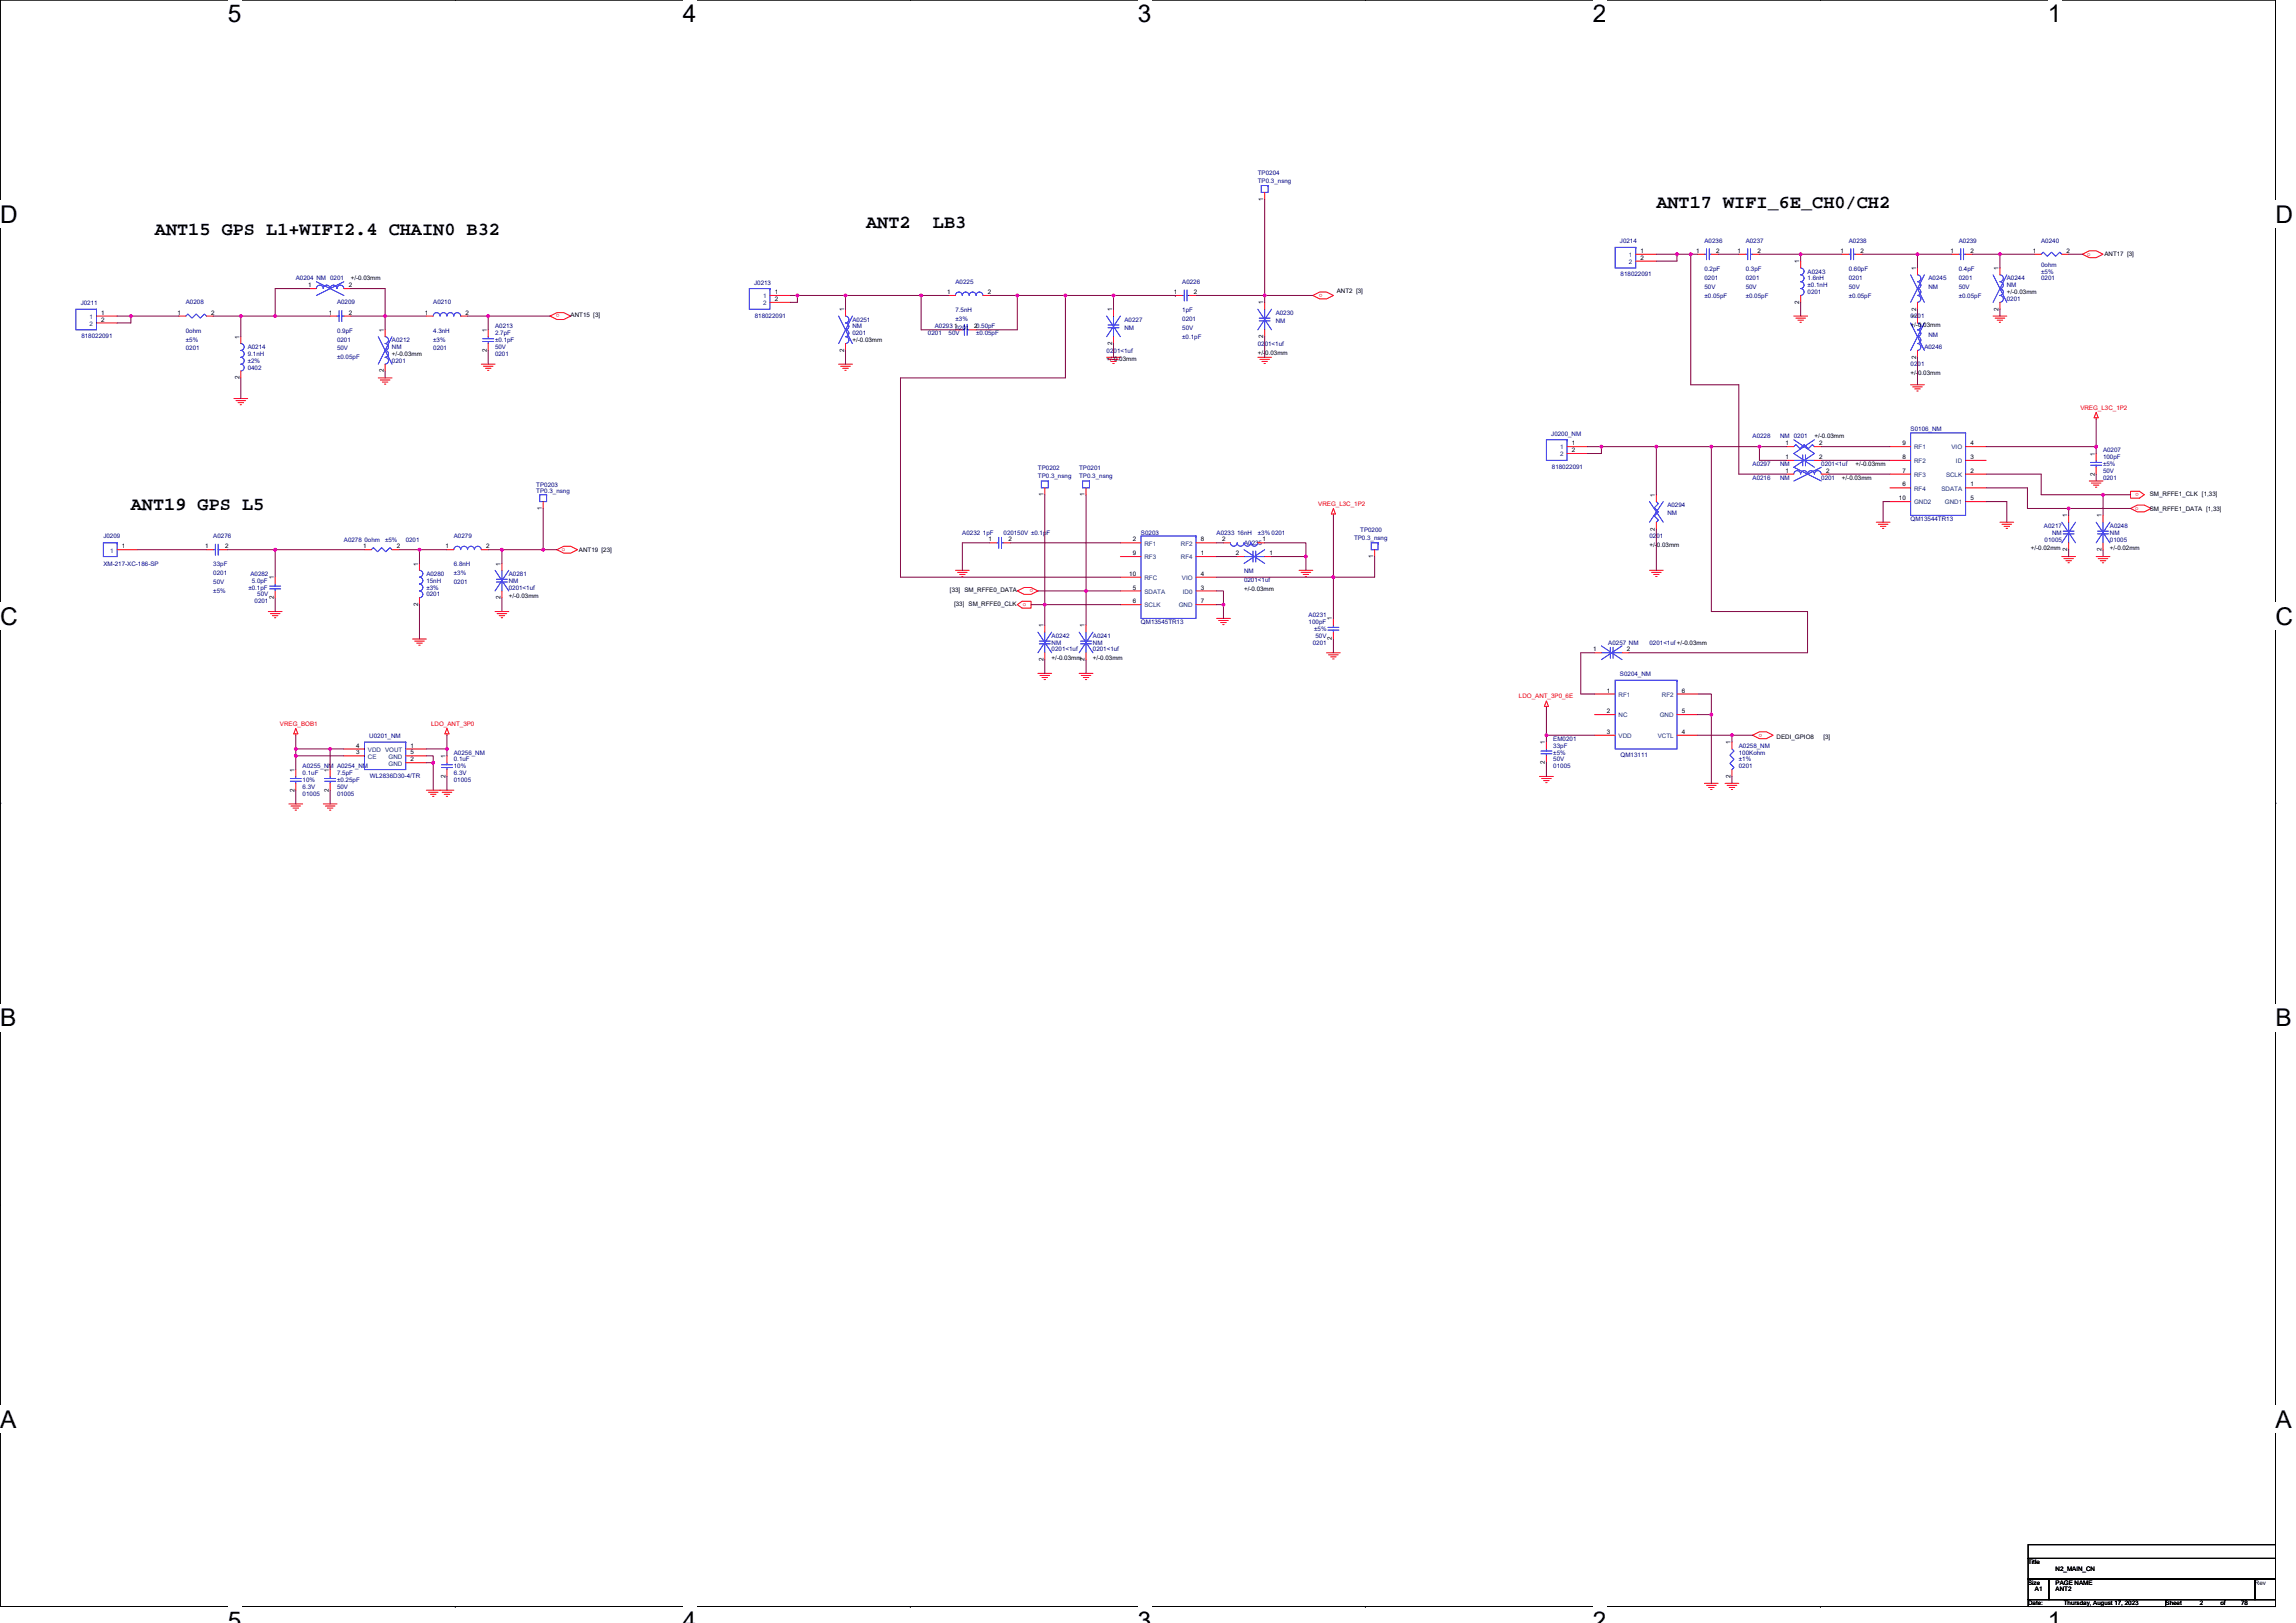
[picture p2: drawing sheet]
<svg xmlns="http://www.w3.org/2000/svg" width="297mm" height="210mm" viewBox="0 0 297 210" stroke-linecap="round" stroke-linejoin="round" font-family="sans-serif">
<defs><g id="words">
<g font-size="3.2">
<text x="29.5" y="2.9">5</text>
<text x="88.3" y="2.9">4</text>
<text x="147.2" y="2.9">3</text>
<text x="206.1" y="2.9">2</text>
<text x="264.9" y="2.9">1</text>
<text x="0" y="28.8">D</text>
<text x="294.4" y="28.8">D</text>
<text x="0" y="80.8">C</text>
<text x="294.4" y="80.8">C</text>
<text x="0" y="132.8">B</text>
<text x="294.4" y="132.8">B</text>
<text x="0" y="184.7">A</text>
<text x="294.4" y="184.7">A</text>
<text x="29.5" y="210.7">5</text>
<text x="88.3" y="210.7">4</text>
<text x="147.2" y="210.7">3</text>
<text x="206.1" y="210.7">2</text>
<text x="264.9" y="210.7">1</text>
</g>
<g font-size="2.4">
<text x="112.1" y="29.6">ANT2</text>
<text x="120.7" y="29.6">LB3</text>
<text x="214.3" y="26.9">ANT17 WIFI_6E_CH0/CH2</text>
<text x="20" y="30.4">ANT15 GPS L1+WIFI2.4 CHAIN0 B32</text>
<text x="16.9" y="66">ANT19 GPS L5</text>
</g>
<g font-size=".8" fill="#000080">
<text x="162.7" y="22.6">TP0204</text>
<text x="162.7" y="23.7">TP0.3_nsng</text>
<text x="209.6" y="31.5">J0214</text>
<text x="209.7" y="35.7">818022091</text>
<text x="220.5" y="31.4">A0236</text>
<text x="220.5" y="35">0.2pF</text>
<text x="225.8" y="31.4">A0237</text>
<text x="225.8" y="35">0.3pF</text>
<text x="233.8" y="35.4">A0243</text>
<text x="239.2" y="31.4">A0238</text>
<text x="239.2" y="35">0.60pF</text>
<text x="253.4" y="31.4">A0239</text>
<text x="253.4" y="35">0.4pF</text>
<text x="264.1" y="31.4">A0240</text>
<text x="264.1" y="34.5">0ohm</text>
<text x="264.1" y="35.4">±5%</text>
<text x="10.4" y="39.5">J0211</text>
<text x="24" y="39.4">A0208</text>
<text x="38.3" y="36.3">A0204 NM 0201</text>
<text x="43.6" y="39.4">A0209</text>
<text x="56" y="39.4">A0210</text>
<text x="97.6" y="36.8">J0213</text>
<text x="97.7" y="41.1">818022091</text>
<text x="110.3" y="41.6">A0251</text>
<text x="123.6" y="36.7">A0225</text>
<text x="123.6" y="40.4">7.5nH</text>
<text x="123.6" y="41.5">±3%</text>
<text x="145.5" y="41.6">A0227</text>
<text x="152.9" y="36.7">A0226</text>
<text x="152.9" y="40.4">1pF</text>
<text x="152.9" y="41.5">0201</text>
<text x="165" y="40.7">A0230</text>
<text x="165" y="41.8">NM</text>
<text x="220.5" y="36.2">0201</text>
<text x="220.5" y="37.3">50V</text>
<text x="220.5" y="38.5">±0.05pF</text>
<text x="225.8" y="36.2">0201</text>
<text x="225.8" y="37.3">50V</text>
<text x="225.8" y="38.5">±0.05pF</text>
<text x="233.8" y="36.3">1.6nH</text>
<text x="233.8" y="37.2">±0.1nH</text>
<text x="233.8" y="38.1">0201</text>
<text x="239.2" y="36.2">0201</text>
<text x="239.2" y="37.3">50V</text>
<text x="239.2" y="38.5">±0.05pF</text>
<text x="247.2" y="41.2">0201</text>
<text x="249.5" y="36.3">A0245</text>
<text x="249.5" y="37.3">NM</text>
<text x="253.4" y="36.2">0201</text>
<text x="253.4" y="37.3">50V</text>
<text x="253.4" y="38.5">±0.05pF</text>
<text x="259.6" y="36.3">A0244</text>
<text x="259.6" y="37.2">NM</text>
<text x="259.6" y="38.9">0201</text>
<text x="264.1" y="36.3">0201</text>
<text x="10.5" y="43.7">818022091</text>
<text x="24" y="43">0ohm</text>
<text x="24" y="44.2">±5%</text>
<text x="24" y="45.3">0201</text>
<text x="32" y="45.2">A0214</text>
<text x="32" y="46.1">9.1nH</text>
<text x="32" y="46.9">±2%</text>
<text x="32" y="47.8">0402</text>
<text x="43.6" y="43">0.9pF</text>
<text x="43.6" y="44.2">0201</text>
<text x="43.6" y="45.3">50V</text>
<text x="43.6" y="46.5">±0.05pF</text>
<text x="50.7" y="44.3">A0212</text>
<text x="50.7" y="45.2">NM</text>
<text x="50.7" y="46.9">0201</text>
<text x="56" y="43">4.3nH</text>
<text x="56" y="44.2">±3%</text>
<text x="56" y="45.3">0201</text>
<text x="64" y="42.5">A0213</text>
<text x="64" y="43.4">2.7pF</text>
<text x="64" y="46.1">0201</text>
<text x="64" y="45.2">50V</text>
<text x="64" y="44.3">±0.1pF</text>
<text x="110.3" y="42.5">NM</text>
<text x="110.3" y="43.4">0201</text>
<text x="120.1" y="43.4">0201</text>
<text x="120.9" y="42.5">A0293</text>
<text x="122.7" y="43.4">50V</text>
<text x="126.3" y="43.4">±0.05pF</text>
<text x="143.2" y="45.6">0201&lt;1uf</text>
<text x="145.5" y="42.7">NM</text>
<text x="152.9" y="42.7">50V</text>
<text x="152.9" y="43.8">±0.1pF</text>
<text x="162.7" y="44.7">0201&lt;1uf</text>
<text x="247.2" y="47.4">0201</text>
<text x="249" y="45.2">A0246</text>
<text x="249.5" y="43.6">NM</text>
<text x="200.7" y="56.4">J0200_NM</text>
<text x="226.7" y="56.7">A0228</text>
<text x="230.3" y="56.7">NM 0201</text>
<text x="247.2" y="55.7">S0106_NM</text>
<text x="272.1" y="58.5">A0207</text>
<text x="272.1" y="59.4">100pF</text>
<text x="69.4" y="62.9">TP0203</text>
<text x="69.4" y="63.8">TP0.3_nsng</text>
<text x="134.3" y="60.8">TP0202</text>
<text x="134.3" y="61.9">TP0.3_nsng</text>
<text x="139.6" y="60.8">TP0201</text>
<text x="139.6" y="61.9">TP0.3_nsng</text>
<text x="200.8" y="60.6">818022091</text>
<text x="215.7" y="65.6">A0294</text>
<text x="226.7" y="62.1">A0216</text>
<text x="226.7" y="60.3">A0297</text>
<text x="230.3" y="62.1">NM</text>
<text x="230.3" y="60.3">NM</text>
<text x="235.6" y="62.1">0201</text>
<text x="235.6" y="60.3">0201&lt;1uf</text>
<text x="272.1" y="62.1">0201</text>
<text x="272.1" y="61.2">50V</text>
<text x="272.1" y="60.3">±5%</text>
<text x="13.4" y="69.6">J0209</text>
<text x="27.6" y="69.6">A0276</text>
<text x="44.5" y="70.1">A0278 0ohm</text>
<text x="49.8" y="70.1">±5%</text>
<text x="52.5" y="70.1">0201</text>
<text x="58.7" y="69.6">A0279</text>
<text x="124.5" y="69.2">A0232 1pF</text>
<text x="129.8" y="69.2">020150V ±0.1pF</text>
<text x="147.6" y="69.2">S0203</text>
<text x="157.4" y="69.2">A0233 16nH</text>
<text x="160.9" y="70.5">A0235</text>
<text x="162.7" y="69.2">±3% 0201</text>
<text x="175.2" y="69.9">TP0.3_nsng</text>
<text x="176" y="68.8">TP0200</text>
<text x="213.4" y="69.6">0201</text>
<text x="215.7" y="66.7">NM</text>
<text x="247.2" y="67.4">QM13544TR13</text>
<text x="264.4" y="68.3">A0217</text>
<text x="264.5" y="70.1">01005</text>
<text x="265.5" y="69.2">NM</text>
<text x="273" y="68.3">A0248</text>
<text x="273" y="69.2">NM</text>
<text x="273" y="70.1">01005</text>
<text x="13.4" y="73.3">XM-217-XC-186-SP</text>
<text x="27.6" y="73.3">33pF</text>
<text x="27.6" y="74.4">0201</text>
<text x="27.6" y="75.6">50V</text>
<text x="27.6" y="76.7">±5%</text>
<text x="32.1" y="76.3">±0.1pF</text>
<text x="32.4" y="74.5">A0282</text>
<text x="32.6" y="75.4">5.0pF</text>
<text x="33.3" y="77.2">50V</text>
<text x="55.2" y="74.5">A0280</text>
<text x="55.2" y="75.4">15nH</text>
<text x="55.2" y="76.3">±3%</text>
<text x="55.2" y="77.2">0201</text>
<text x="58.7" y="73.3">6.8nH</text>
<text x="58.7" y="74.4">±3%</text>
<text x="58.7" y="75.6">0201</text>
<text x="65.8" y="74.5">A0281</text>
<text x="65.8" y="75.4">NM</text>
<text x="65.8" y="76.3">0201&lt;1uf</text>
<text x="160.9" y="74.1">NM</text>
<text x="160.9" y="75.3">0201&lt;1uf</text>
<text x="32.9" y="78.1">0201</text>
<text x="136.1" y="82.5">A0242</text>
<text x="136.1" y="83.4">NM</text>
<text x="141.4" y="82.5">A0241</text>
<text x="141.4" y="83.4">NM</text>
<text x="147.6" y="80.7">QM13545TR13</text>
<text x="169.3" y="79.8">A0231</text>
<text x="169.3" y="80.7">100pF</text>
<text x="169.8" y="83.4">0201</text>
<text x="170" y="81.6">±5%</text>
<text x="170.2" y="82.5">50V</text>
<text x="208.1" y="83.4">A0257 NM</text>
<text x="213.4" y="83.4">0201&lt;1uf +/-0.03mm</text>
<text x="136.1" y="84.3">0201&lt;1uf</text>
<text x="141.4" y="84.3">0201&lt;1uf</text>
<text x="209.6" y="87.5">S0204_NM</text>
<text x="47.8" y="95.5">U0201_NM</text>
<text x="201" y="95.8">EM0201</text>
<text x="39.2" y="99.4">A0255_NM A0254_NM</text>
<text x="39.2" y="100.3">0.1uF</text>
<text x="39.2" y="101.2">10%</text>
<text x="43.6" y="100.3">7.5pF</text>
<text x="43.6" y="101.2">±0.25pF</text>
<text x="47.9" y="100.6">WL2836D30-4/TR</text>
<text x="58.7" y="97.6">A0256_NM</text>
<text x="58.7" y="98.5">0.1uF</text>
<text x="58.7" y="101.2">01005</text>
<text x="58.7" y="100.3">6.3V</text>
<text x="58.7" y="99.4">10%</text>
<text x="201" y="96.7">33pF</text>
<text x="201" y="99.4">01005</text>
<text x="201" y="98.5">50V</text>
<text x="201" y="97.6">±5%</text>
<text x="209.7" y="98">QM13111</text>
<text x="225" y="96.7">A0258_NM</text>
<text x="225" y="97.6">100Kohm</text>
<text x="225" y="98.5">±1%</text>
<text x="225" y="99.4">0201</text>
<text x="39.2" y="103">01005</text>
<text x="39.2" y="102.1">6.3V</text>
<text x="43.6" y="103">01005</text>
<text x="43.6" y="102.1">50V</text>
</g>
<g font-size=".8">
<text x="163.4" y="26" transform="rotate(-90 163.4 26)">1</text>
<text x="212.2" y="32.7">1</text>
<text x="212.2" y="33.6">2</text>
<text x="219.4" y="32.7">1</text>
<text x="222" y="32.7">2</text>
<text x="224.8" y="32.7">1</text>
<text x="227.4" y="32.7">2</text>
<text x="232.8" y="34" transform="rotate(-90 232.8 34)">1</text>
<text x="238.1" y="32.7">1</text>
<text x="240.7" y="32.7">2</text>
<text x="247.9" y="34.9" transform="rotate(-90 247.9 34.9)">1</text>
<text x="252.3" y="32.7">1</text>
<text x="254.9" y="32.7">2</text>
<text x="258.6" y="34.9" transform="rotate(-90 258.6 34.9)">1</text>
<text x="263" y="32.7">1</text>
<text x="267.4" y="32.7">2</text>
<text x="272.3" y="33.2">ANT17 [3]</text>
<text x="13.1" y="40.7">1</text>
<text x="13.1" y="41.6">2</text>
<text x="23" y="40.7">1</text>
<text x="27.3" y="40.7">2</text>
<text x="39.9" y="37.2">1</text>
<text x="42.5" y="40.7">1</text>
<text x="45.1" y="37.2">2</text>
<text x="45.1" y="40.7">2</text>
<text x="45.4" y="36.3">+/-0.03mm</text>
<text x="55" y="40.7">1</text>
<text x="60.2" y="40.7">2</text>
<text x="73.8" y="41">ANT15 [3]</text>
<text x="100.2" y="38">1</text>
<text x="100.2" y="38.9">2</text>
<text x="109.2" y="40.3" transform="rotate(-90 109.2 40.3)">1</text>
<text x="122.5" y="38">1</text>
<text x="127.8" y="38">2</text>
<text x="143.9" y="40.3" transform="rotate(-90 143.9 40.3)">1</text>
<text x="151.9" y="38">1</text>
<text x="154.5" y="38">2</text>
<text x="163.4" y="39.4" transform="rotate(-90 163.4 39.4)">1</text>
<text x="172.9" y="37.9">ANT2 [3]</text>
<text x="232.8" y="39.3" transform="rotate(-90 232.8 39.3)">2</text>
<text x="247.9" y="41.2" transform="rotate(-90 247.9 41.2)">1</text>
<text x="247.9" y="40.2" transform="rotate(-90 247.9 40.2)">2</text>
<text x="258.6" y="40.2" transform="rotate(-90 258.6 40.2)">2</text>
<text x="259.6" y="38.1">+/-0.03mm</text>
<text x="31" y="43.8" transform="rotate(-90 31 43.8)">1</text>
<text x="49.6" y="42.9" transform="rotate(-90 49.6 42.9)">1</text>
<text x="50.7" y="46.1">+/-0.03mm</text>
<text x="63" y="45.5" transform="rotate(-90 63 45.5)">2</text>
<text x="63" y="42.9" transform="rotate(-90 63 42.9)">1</text>
<text x="109.2" y="45.5" transform="rotate(-90 109.2 45.5)">2</text>
<text x="110.3" y="44.3">+/-0.03mm</text>
<text x="123.4" y="42.5">10201</text>
<text x="126" y="42.5">20.50pF</text>
<text x="143.2" y="46.8">+/-0.03mm</text>
<text x="143.9" y="44.6" transform="rotate(-90 143.9 44.6)">2</text>
<text x="162.7" y="45.9">+/-0.03mm</text>
<text x="163.4" y="43.7" transform="rotate(-90 163.4 43.7)">2</text>
<text x="247.2" y="42.3">+/-0.03mm</text>
<text x="247.9" y="46.4" transform="rotate(-90 247.9 46.4)">2</text>
<text x="31" y="49.1" transform="rotate(-90 31 49.1)">2</text>
<text x="49.6" y="48.2" transform="rotate(-90 49.6 48.2)">2</text>
<text x="247.2" y="48.5">+/-0.03mm</text>
<text x="203.4" y="57.6">1</text>
<text x="203.4" y="58.5">2</text>
<text x="231" y="57.6">1</text>
<text x="231" y="59.4">1</text>
<text x="234.7" y="56.7">+/-0.03mm</text>
<text x="235.4" y="57.6">2</text>
<text x="235.4" y="59.4">2</text>
<text x="246.1" y="59.4">8</text>
<text x="246.1" y="57.6">9</text>
<text x="254.9" y="59.4">3</text>
<text x="254.9" y="57.6">4</text>
<text x="271" y="58.9" transform="rotate(-90 271 58.9)">1</text>
<text x="70.1" y="66" transform="rotate(-90 70.1 66)">1</text>
<text x="135" y="64.2" transform="rotate(-90 135 64.2)">1</text>
<text x="140.3" y="64.2" transform="rotate(-90 140.3 64.2)">1</text>
<text x="214.1" y="64.3" transform="rotate(-90 214.1 64.3)">1</text>
<text x="231" y="61.2">1</text>
<text x="236.2" y="61.2">2</text>
<text x="238.3" y="62.1">+/-0.03mm</text>
<text x="240.1" y="60.3">+/-0.03mm</text>
<text x="245.7" y="64.7">10</text>
<text x="246.1" y="62.9">6</text>
<text x="246.1" y="61.2">7</text>
<text x="254.9" y="62.9">1</text>
<text x="254.9" y="61.2">2</text>
<text x="254.9" y="64.7">5</text>
<text x="271" y="61.5" transform="rotate(-90 271 61.5)">2</text>
<text x="278.1" y="64.2">SM_RFFE1_CLK [1,33]</text>
<text x="15.8" y="70.9">1</text>
<text x="26.5" y="70.9">1</text>
<text x="29.1" y="70.9">2</text>
<text x="47" y="70.9">1</text>
<text x="51.3" y="70.9">2</text>
<text x="57.6" y="70.9">1</text>
<text x="62.9" y="70.9">2</text>
<text x="74.9" y="71.4">ANT19 [23]</text>
<text x="127.9" y="70">1</text>
<text x="130.5" y="70">2</text>
<text x="146.5" y="71.8">9</text>
<text x="146.5" y="70">2</text>
<text x="155.3" y="71.8">1</text>
<text x="155.3" y="70">8</text>
<text x="158.1" y="70">2</text>
<text x="159.9" y="71.8">2</text>
<text x="163.3" y="70">1</text>
<text x="164.2" y="71.8">1</text>
<text x="213.4" y="70.8">+/-0.03mm</text>
<text x="214.1" y="68.6" transform="rotate(-90 214.1 68.6)">2</text>
<text x="262.7" y="71.1">+/-0.02mm</text>
<text x="267.4" y="71.3" transform="rotate(-90 267.4 71.3)">2</text>
<text x="267.4" y="66.9" transform="rotate(-90 267.4 66.9)">1</text>
<text x="271.9" y="71.3" transform="rotate(-90 271.9 71.3)">2</text>
<text x="271.9" y="66.9" transform="rotate(-90 271.9 66.9)">1</text>
<text x="273" y="71.1">+/-0.02mm</text>
<text x="278.1" y="66.1">SM_RFFE1_DATA [1,33]</text>
<text x="35.4" y="77.5" transform="rotate(-90 35.4 77.5)">2</text>
<text x="35.4" y="74.9" transform="rotate(-90 35.4 74.9)">1</text>
<text x="54.1" y="73.2" transform="rotate(-90 54.1 73.2)">1</text>
<text x="64.8" y="77.5" transform="rotate(-90 64.8 77.5)">2</text>
<text x="64.8" y="73.2" transform="rotate(-90 64.8 73.2)">1</text>
<text x="65.8" y="77.3">+/-0.03mm</text>
<text x="122.9" y="76.6">[33] SM_RFFE0_DATA</text>
<text x="146.1" y="74.5">10</text>
<text x="146.5" y="76.3">5</text>
<text x="155.3" y="76.3">3</text>
<text x="155.3" y="74.5">4</text>
<text x="160.9" y="76.5">+/-0.03mm</text>
<text x="177.7" y="72.2" transform="rotate(-90 177.7 72.2)">1</text>
<text x="54.1" y="78.4" transform="rotate(-90 54.1 78.4)">2</text>
<text x="123.4" y="78.4">[33] SM_RFFE0_CLK</text>
<text x="135" y="81.2" transform="rotate(-90 135 81.2)">1</text>
<text x="140.3" y="81.2" transform="rotate(-90 140.3 81.2)">1</text>
<text x="146.5" y="78">6</text>
<text x="155.3" y="78">7</text>
<text x="172.3" y="82.9" transform="rotate(-90 172.3 82.9)">2</text>
<text x="172.3" y="80.3" transform="rotate(-90 172.3 80.3)">1</text>
<text x="135" y="85.5" transform="rotate(-90 135 85.5)">2</text>
<text x="136.1" y="85.3">+/-0.03mm</text>
<text x="140.3" y="85.5" transform="rotate(-90 140.3 85.5)">2</text>
<text x="141.4" y="85.3">+/-0.03mm</text>
<text x="206.1" y="84.3">1</text>
<text x="207.9" y="89.6">1</text>
<text x="210.5" y="84.3">2</text>
<text x="217.6" y="89.6">6</text>
<text x="207.9" y="92.3">2</text>
<text x="207.9" y="94.9">3</text>
<text x="217.6" y="94.9">4</text>
<text x="217.6" y="92.3">5</text>
<text x="229.8" y="95.7">DEDI_GPIO8</text>
<text x="235.9" y="95.7">[3]</text>
<text x="38.1" y="99.8" transform="rotate(-90 38.1 99.8)">1</text>
<text x="42.5" y="99.8" transform="rotate(-90 42.5 99.8)">1</text>
<text x="46.1" y="97.6">3</text>
<text x="46.1" y="96.7">4</text>
<text x="53.1" y="98.5">2</text>
<text x="53.1" y="97.6">5</text>
<text x="53.1" y="96.7">1</text>
<text x="57.6" y="100.6" transform="rotate(-90 57.6 100.6)">2</text>
<text x="57.6" y="98.1" transform="rotate(-90 57.6 98.1)">1</text>
<text x="199.9" y="98.9" transform="rotate(-90 199.9 98.9)">2</text>
<text x="199.9" y="96.3" transform="rotate(-90 199.9 96.3)">1</text>
<text x="223.9" y="100.6" transform="rotate(-90 223.9 100.6)">2</text>
<text x="223.9" y="96.3" transform="rotate(-90 223.9 96.3)">1</text>
<text x="38.1" y="102.4" transform="rotate(-90 38.1 102.4)">2</text>
<text x="42.5" y="102.4" transform="rotate(-90 42.5 102.4)">2</text>
<text x="262.4" y="202.3">Title</text>
<text x="265.9" y="203.2">N2_MAIN_CN</text>
<text x="262.4" y="205">Size</text>
<text x="262.4" y="207.7">Date:</text>
<text x="263.3" y="205.9">A1</text>
<text x="265.9" y="205">PAGE NAME</text>
<text x="265.9" y="205.9">ANT2</text>
<text x="267" y="207.7">Thursday, August 17, 2023</text>
<text x="280.2" y="207.7">Sheet</text>
<text x="284.6" y="207.7">2</text>
<text x="287.3" y="207.7">of</text>
<text x="289.9" y="207.7">78</text>
<text x="291.7" y="205">Rev</text>
</g>
<g font-size=".8" fill="#004080">
<text x="210.7" y="33.3">1</text>
<text x="210.7" y="34.1">2</text>
<text x="11.6" y="41.3">1</text>
<text x="98.7" y="38.6">1</text>
<text x="98.7" y="39.5">2</text>
<text x="11.6" y="42.1">2</text>
<text x="201.8" y="58.1">1</text>
<text x="201.8" y="59">2</text>
<text x="247.6" y="59.9">RF2</text>
<text x="247.6" y="58.1">RF1</text>
<text x="252.5" y="58.1">VIO</text>
<text x="253" y="59.9">ID</text>
<text x="247.6" y="63.5">RF4</text>
<text x="247.6" y="61.7">RF3</text>
<text x="247.6" y="65.3">GND2</text>
<text x="251.2" y="63.5">SDATA</text>
<text x="251.6" y="65.3">GND1</text>
<text x="251.8" y="61.7">SCLK</text>
<text x="14.3" y="71.5">1</text>
<text x="148.1" y="70.6">RF1</text>
<text x="152.8" y="70.6">RF2</text>
<text x="148.1" y="72.4">RF3</text>
<text x="148.1" y="75">RFC</text>
<text x="148.1" y="76.8">SDATA</text>
<text x="152.8" y="72.4">RF4</text>
<text x="152.9" y="75">VIO</text>
<text x="153" y="76.8">ID0</text>
<text x="148.1" y="78.6">SCLK</text>
<text x="152.5" y="78.6">GND</text>
<text x="209.4" y="90.2">RF1</text>
<text x="209.4" y="92.8">NC</text>
<text x="209.4" y="95.5">VDD</text>
<text x="214.5" y="95.5">VCTL</text>
<text x="214.7" y="92.8">GND</text>
<text x="215" y="90.2">RF2</text>
<text x="47.6" y="98.2">CE</text>
<text x="47.6" y="97.3">VDD VOUT</text>
<text x="50.3" y="99">GND</text>
<text x="50.3" y="98.2">GND</text>
</g>
<g font-size=".8" fill="#f00">
<text x="270" y="33.1">o</text>
<text x="72.4" y="40.7" transform="rotate(180 72.4 40.7)">o</text>
<text x="171.1" y="38" transform="rotate(180 171.1 38)">o</text>
<text x="269.1" y="53">VREG_L3C_1P2</text>
<text x="170.5" y="65.4">VREG_L3C_1P2</text>
<text x="276.3" y="66">o</text>
<text x="276.7" y="63.8" transform="rotate(180 276.7 63.8)">o</text>
<text x="72.7" y="71.3">o</text>
<text x="133.7" y="76.2" transform="rotate(180 133.7 76.2)">o</text>
<text x="132.3" y="78.4">o</text>
<text x="36.2" y="93.9">VREG_BOB1</text>
<text x="55.8" y="93.9">LDO_ANT_3P0</text>
<text x="196.5" y="90.3">LDO_ANT_3P0_6E</text>
<text x="228" y="94.9" transform="rotate(180 228 94.9)">o</text>
</g>
</g></defs>
<path d="M0 0h294.4v207.8h-294.4z" fill="none" stroke="#000" stroke-width=".13"/>
<g fill="#fff">
<path d="M29.5 0h1.7v3.5h-1.7z"/>
<path d="M29.5 207.8h1.7v2.1h-1.7z"/>
</g>
<path d="M58.9 0h.1M58.9 207.8h.1" fill="none" stroke="#000" stroke-width=".13"/>
<g fill="#fff">
<path d="M88.3 0h1.8v3.5h-1.8z"/>
<path d="M88.3 207.8h1.8v2.1h-1.8z"/>
</g>
<path d="M117.8 0h.1M117.8 207.8h.1" fill="none" stroke="#000" stroke-width=".13"/>
<g fill="#fff">
<path d="M147.2 0h1.8v3.5h-1.8z"/>
<path d="M147.2 207.8h1.8v2.1h-1.8z"/>
</g>
<path d="M176.6 0h.1M176.6 207.8h.1" fill="none" stroke="#000" stroke-width=".13"/>
<g fill="#fff">
<path d="M206.1 0h1.7v3.5h-1.7z"/>
<path d="M206.1 207.8h1.7v2.1h-1.7z"/>
</g>
<path d="M235.5 0h.1M235.5 207.8h.1" fill="none" stroke="#000" stroke-width=".13"/>
<g fill="#fff">
<path d="M264.9 0h1.8v3.5h-1.8z"/>
<path d="M264.9 207.8h1.8v2.1h-1.8z"/>
<path d="M0 26h2.3v3.5h-2.3z"/>
<path d="M294.4 26h2.3v3.5h-2.3z"/>
<path d="M0 77.9h2.3v3.6h-2.3z"/>
<path d="M294.4 77.9h2.3v3.6h-2.3z"/>
</g>
<path d="M0 52h.1M294.4 52h.1" fill="none" stroke="#000" stroke-width=".13"/>
<g fill="#fff">
<path d="M0 129.9h2.1v3.5h-2.1z"/>
<path d="M294.4 129.9h2.1v3.5h-2.1z"/>
</g>
<path d="M0 103.9h.1M294.4 103.9h.1" fill="none" stroke="#000" stroke-width=".13"/>
<g fill="#fff">
<path d="M0 181.9h2.1v3.5h-2.1z"/>
<path d="M294.4 181.9h2.1v3.5h-2.1z"/>
</g>
<g fill="none" stroke="#000" stroke-width=".13">
<path d="M0 155.9h.1M294.4 155.9h.1M262.4 199.8h32v1.8h-32zM294.4 199.8h.1M262.4 201.6h32v2.7h-32zM262.4 204.3h2.7v2.7h-2.7zM262.4 207h17.8v.8h-17.8zM265.1 204.3h.1M265.1 204.3h26.6v2.7h-26.6zM280.2 207h.1M280.2 207h14.2v.8h-14.2zM291.7 204.3h.1"/>
<path d="M291.7 204.3h2.7v2.7h-2.7zM294.4 201.6h.1M294.4 204.3h.1M294.4 207h.1"/>
</g>
<g fill="none" stroke="#f00" stroke-width=".13">
<path d="M40 37.3h.9M44.5 37.3h.9M99.6 38.2h2.7M99.6 39.1h2.7M122.7 38.2h.9M127.2 38.2h.9M152.1 38.2h.8M153.8 38.2h.9M163.6 24.9v.9M163.6 39.1v.9M169.8 38.2l.9-.4h.9l.9 .4-.9 .5h-.9zM211.6 32.9h2.7"/>
<path d="M211.6 33.8h2.7M219.6 32.9h.9M221.4 32.9h.9M225 32.9h.8M226.7 32.9h.9M233 33.8v.9M233 38.2v.9M238.3 32.9h.9M240.1 32.9h.9M248.1 34.7v.9M248.1 39.1v.9M252.5 32.9h.9"/>
<path d="M254.3 32.9h.9M258.7 34.7v.9M258.7 39.1v.9M263.2 32.9h.9M266.7 32.9h.9M269.4 32.9l.9-.5h.9l.9 .5-.9 .4h-.9zM12.5 40.9h2.7M12.5 41.8h2.7M23.2 40.9h.8M26.7 40.9h.9M30.3 51.6h1.7M30.5 51.8h1.3"/>
<path d="M30.8 52.1h.7M31.1 52.4h.1M31.2 43.6v.8M31.2 48v.9M42.7 40.9h.9M44.5 40.9h.9M48.9 48.9h1.8M49.2 49.2h1.2M49.5 49.4h.7M49.7 49.7h.2M49.8 42.7v.9M49.8 47.1v.9"/>
<path d="M55.2 40.9h.8M59.6 40.9h.9M62.3 47.1h1.7M62.5 47.4h1.3M62.8 47.7h.7M63.1 47.9h.1M63.2 42.7v.9M63.2 44.4v.9M71.2 40.9l.8-.5h.9l.9 .5-.9 .4h-.9zM108.5 47.1h1.8M108.8 47.4h1.2M109 47.7h.7"/>
<path d="M109.3 47.9h.2M109.4 40v.9M109.4 44.4v.9M123.6 42.7h.9M125.4 42.7h.9M143.2 46.2h1.7M143.4 46.5h1.3M143.7 46.8h.7M144 47h.1M144.1 40v.9M144.1 43.6v.9M162.7 46.2h1.8"/>
<path d="M163 46.5h1.2M163.3 46.8h.7M163.5 47h.2M163.6 42.7v.9M202.7 57.8h2.7M202.7 58.7h2.7M231.2 57.8h.9M231.2 59.6h.9M232.1 40.9h1.7M232.3 41.2h1.3M232.6 41.4h.7M232.9 41.7h.1"/>
<path d="M234.7 57.8h.9M234.7 59.6h.9M244.5 59.6h2.7M244.5 57.8h2.7M247.2 49.8h1.8M247.4 50.1h1.3M247.7 50.3h.7M248 50.6h.2M248.1 40.9v.9M248.1 45.3v.9M254.3 57.8h2.7M254.3 59.6h2.7"/>
<path d="M257.8 40.9h1.8M258.1 41.2h1.3M258.4 41.4h.7M258.6 41.7h.2M271.2 53.3l.3 .8h-.6zM271.2 54.1v.1M271.2 58.7v.9M15.2 71.1h2.6M26.7 71.1h.9M28.5 71.1h.9M34.7 79.1h1.8M35 79.4h1.2"/>
<path d="M35.2 79.7h.8M35.5 79.9h.2M35.6 74.7v.9M35.6 76.5v.8M47.2 71.1h.8M50.7 71.1h.9M54.3 72.9v.9M54.3 77.3v.9M57.8 71.1h.9M62.3 71.1h.9M64 79.1h1.8M64.3 79.4h1.3"/>
<path d="M64.6 79.7h.7M64.8 79.9h.2M64.9 72.9v.9M64.9 76.5v.8M70.3 64.9v.9M72 71.1l.9-.4h.9l.9 .4-.9 .5h-.9zM123.6 73.8h1.8M123.9 74.1h1.2M124.1 74.3h.8M124.4 74.6h.2M128.1 70.2h.8M129.8 70.2h.9"/>
<path d="M131.6 76.5l.9-.5h.9l.9 .5-.9 .4h-.9zM131.6 78.2l.6-.4h1.2v.9h-1.2zM135.2 63.1v.9M140.5 63.1v.9M144.9 72h2.7M144.9 70.2h2.7M144.9 74.7h2.7M144.9 76.5h2.7M144.9 78.2h2.7M154.7 74.7h2.7M154.7 76.5h2.7M154.7 72h2.7"/>
<path d="M154.7 78.2h2.7M154.7 70.2h2.7M158.3 70.2h.9M160.1 72h.8M162.7 70.2h.9M163.6 72h.9M168.1 73.8h1.7M168.3 74.1h1.3M168.6 74.3h.7M168.9 74.6h.1M172.5 66.5v.2M172.5 65.8l.3 .7h-.6z"/>
<path d="M177.8 71.1v.9M213.4 73.8h1.8M213.7 74.1h1.2M213.9 74.3h.7M214.2 74.6h.2M214.3 64v.9M214.3 67.6v.9M231.2 61.3h.9M235.6 61.3h.9M242.7 67.6h1.8M243 67.8h1.2M243.3 68.1h.7"/>
<path d="M243.5 68.4h.2M244.5 63.1h2.7M244.5 61.3h2.7M244.5 64.9h2.7M254.3 63.1h2.7M254.3 61.3h2.7M254.3 64.9h2.7M258.7 67.6h1.8M259 67.8h1.2M259.3 68.1h.7M259.5 68.4h.2M266.7 72h1.8"/>
<path d="M267 72.3h1.3M267.3 72.5h.7M267.5 72.8h.2M267.6 66.7v.9M267.6 70.2v.9M270.3 62.2h1.8M270.6 62.5h1.2M270.8 62.8h.7M271.1 63h.2M271.2 72h1.8M271.2 60.5v.8M271.5 72.3h1.2"/>
<path d="M271.7 72.5h.7M272 72.8h.2M272.1 66.7v.9M272.1 70.2v.9M275.6 65.8l.9-.5h.9l.9 .5-.9 .4h-.9zM275.6 63.6h1.2l.6 .4-.6 .5h-1.2zM38.3 94.2l.2 .7h-.5zM38.3 94.9v.2M38.3 99.6v.9M42.7 99.6v.9M44.5 97.8h2.7M44.5 96.9h2.7"/>
<path d="M52.5 96.9h2.7M52.5 98.7h2.7M52.5 97.8h2.7M53.4 82.7h1.8M53.6 82.9h1.3M53.9 83.2h.7M54.2 83.5h.2M57.8 94.9v.2M57.8 97.8v.9M57.8 99.6v.9M57.8 94.2l.3 .7h-.5zM134.3 87.1h1.8"/>
<path d="M134.5 87.4h1.3M134.8 87.7h.7M135.1 87.9h.2M135.2 80.9v.9M135.2 84.5v.8M139.6 87.1h1.8M139.9 87.4h1.2M140.1 87.7h.8M140.4 87.9h.2M140.5 80.9v.9M140.5 84.5v.8M157.4 80h1.8"/>
<path d="M157.7 80.3h1.2M157.9 80.5h.7M158.2 80.8h.2M171.6 84.5h1.8M171.9 84.7h1.2M172.1 85h.8M172.4 85.3h.2M172.5 80v.9M172.5 81.8v.9M200.1 90.7l.2 .7h-.5zM200.1 91.4v.2M200.1 96v.9"/>
<path d="M200.1 97.8v.9M206.3 89.8h2.7M206.3 92.5h2.7M206.3 95.1h2.7M206.3 84.5h.9M209.8 84.5h.9M217 95.1h2.6M217 92.5h2.6M217 89.8h2.6M224.1 96v.9M224.1 99.6v.9M226.7 95.1l.9-.4h.9l.9 .4-.9 .5h-.9z"/>
<path d="M37.4 104h1.8M37.6 104.3h1.3M37.9 104.5h.7M38.2 104.8h.2M38.3 101.3v.9M41.8 104h1.8M42.1 104.3h1.2M42.4 104.5h.7M42.6 104.8h.2M42.7 101.3v.9M55.2 102.2h3.5M55.4 102.5h1.3"/>
<path d="M55.7 102.8h.7M56 103h.1M57.2 102.5h1.2M57.5 102.8h.7M57.7 103h.2M199.2 100.5h1.8M199.4 100.7h1.3M199.7 101h.7M200 101.3h.2M220.5 101.3h1.8M220.8 101.6h1.2M221 101.9h.8"/>
<path d="M221.3 102.1h.2M223.2 101.3h1.8M223.4 101.6h1.3M223.7 101.9h.7M224 102.1h.2"/>
</g>
<g fill="none" stroke="#00f" stroke-width=".13">
<path d="M40.9 36.4l3.6 1.8M42.7 37.3a.44 .44 0 0 0-.4-.4 .44 .44 0 0 0-.5 .4 .44 .44 0 0 0-.4-.4 .44 .44 0 0 0-.5 .4M44.5 37.3a.44 .44 0 0 0-.5-.4 .44 .44 0 0 0-.4 .4 .44 .44 0 0 0-.4-.4 .44 .44 0 0 0-.5 .4M44.5 36.4l-3.6 1.8M96.9 37.3h2.7v2.7h-2.7zM99.6 37.3h.1M123.6 38.2a.44 .44 0 0 1 .5-.4 .44 .44 0 0 1 .4 .4 .44 .44 0 0 1 .4-.4 .44 .44 0 0 1 .5 .4 .44 .44 0 0 1 .4-.4 .44 .44 0 0 1 .5 .4 .44 .44 0 0 1 .4-.4 .44 .44 0 0 1 .5 .4M152.9 38.2h.3M153.2 37.5v1.4M153.6 37.5v1.4M153.6 38.2h.2M163.2 24h.9v.9h-.9z"/>
<path d="M164.1 24h.1M209 32h2.6v2.7h-2.6zM211.6 32h.1M220.5 32.9h.3M220.8 32.2v1.4M221.1 32.2v1.4M221.1 32.9h.3M225.8 32.9h.3M226.1 32.2v1.4M226.5 32.2v1.4M226.5 32.9h.2M233 34.7a.44 .44 0 0 1 .4 .4 .44 .44 0 0 1-.4 .5 .44 .44 0 0 1 .4 .4 .44 .44 0 0 1-.4 .4 .44 .44 0 0 1 .4 .5 .44 .44 0 0 1-.4 .4 .44 .44 0 0 1 .4 .5 .44 .44 0 0 1-.4 .4"/>
<path d="M239.2 32.9h.2M239.4 32.2v1.4M239.8 32.2v1.4M239.8 32.9h.3M247.2 35.6l1.8 3.5M248.1 35.6a.44 .44 0 0 1 .4 .4 .44 .44 0 0 1-.4 .4 .44 .44 0 0 1 .4 .5 .44 .44 0 0 1-.4 .4 .44 .44 0 0 1 .4 .5 .44 .44 0 0 1-.4 .4 .44 .44 0 0 1 .4 .5 .44 .44 0 0 1-.4 .4M249 35.6l-1.8 3.5M253.4 32.9h.3M253.7 32.2v1.4M254 32.2v1.4M254 32.9h.3M257.8 35.6l1.8 3.5"/>
<path d="M258.7 35.6a.44 .44 0 0 1 .5 .4 .44 .44 0 0 1-.5 .4 .44 .44 0 0 1 .5 .5 .44 .44 0 0 1-.5 .4 .44 .44 0 0 1 .5 .5 .44 .44 0 0 1-.5 .4 .44 .44 0 0 1 .5 .5 .44 .44 0 0 1-.5 .4M259.6 35.6l-1.8 3.5M264.1 32.9l.2-.3 .6 .6 .5-.6 .5 .6 .6-.6 .2 .3M9.8 40h2.7v2.7h-2.7zM12.5 40h.1M24 40.9l.3-.3 .5 .6 .6-.6 .5 .6 .5-.6 .3 .3M31.1 44.4a.44 .44 0 0 1 .5 .5 .44 .44 0 0 1-.5 .4 .44 .44 0 0 1 .5 .5 .44 .44 0 0 1-.5 .4 .44 .44 0 0 1 .5 .5 .44 .44 0 0 1-.5 .4 .44 .44 0 0 1 .5 .5 .44 .44 0 0 1-.5 .4M43.6 40.9h.3M43.9 40.2v1.4M44.2 40.2v1.4M44.2 40.9h.3M48.9 43.6l1.8 3.5"/>
<path d="M49.8 43.6a.44 .44 0 0 1 .5 .4 .44 .44 0 0 1-.5 .4 .44 .44 0 0 1 .5 .5 .44 .44 0 0 1-.5 .4 .44 .44 0 0 1 .5 .5 .44 .44 0 0 1-.5 .4 .44 .44 0 0 1 .5 .5 .44 .44 0 0 1-.5 .4M50.7 43.6l-1.8 3.5M59.6 40.9a.44 .44 0 0 0-.4-.5 .44 .44 0 0 0-.5 .5 .44 .44 0 0 0-.4-.5 .44 .44 0 0 0-.5 .5 .44 .44 0 0 0-.4-.5 .44 .44 0 0 0-.5 .5 .44 .44 0 0 0-.4-.5 .44 .44 0 0 0-.5 .5M62.4 43.8h1.5M62.4 44.2h1.5M63.2 43.6v.2M63.2 44.2v.3M108.5 40.9l1.8 3.5M109.4 40.9a.44 .44 0 0 1 .4 .4 .44 .44 0 0 1-.4 .5 .44 .44 0 0 1 .4 .4 .44 .44 0 0 1-.4 .5 .44 .44 0 0 1 .4 .4 .44 .44 0 0 1-.4 .5 .44 .44 0 0 1 .4 .4 .44 .44 0 0 1-.4 .4M110.3 40.9l-1.8 3.5M124.5 42.7h.3M124.8 42v1.4"/>
<path d="M125.1 42v1.4M125.1 42.7h.3M143.2 40.9l1.7 2.7M143.3 42h1.5M143.3 42.4h1.5M144.1 40.9v1.1M144.1 42.4v1.2M144.9 40.9l-1.7 2.7M162.7 40l1.8 2.7M162.9 41.2h1.4M162.9 41.5h1.4M163.6 40v1.2"/>
<path d="M163.6 41.5v1.2M164.5 40l-1.8 2.7M200.1 56.9h2.6v2.7h-2.6zM202.7 56.9h.1M232.1 56.9l2.6 1.8-2.6 1.8 3.5 1.7M232.1 57.8l.2-.3 .6 .6 .5-.6 .5 .6 .6-.6 .2 .3M232.1 59.6h1.1M233.2 58.9v1.4M233.6 58.9v1.4M233.6 59.6h1.1M234.7 56.9l-2.6 1.8 2.6 1.8M247.2 56h7.1v10.7h-7.1z"/>
<path d="M247.2 41.8l1.8 3.5M248.1 41.8a.44 .44 0 0 1 .4 .4 .44 .44 0 0 1-.4 .5 .44 .44 0 0 1 .4 .4 .44 .44 0 0 1-.4 .5 .44 .44 0 0 1 .4 .4 .44 .44 0 0 1-.4 .4 .44 .44 0 0 1 .4 .5 .44 .44 0 0 1-.4 .4M249 41.8l-1.8 3.5M254.3 56h.1M270.5 59.8h1.4M271.2 59.6v.2M13.4 70.2h1.8v1.8h-1.8zM15.2 70.2h.1M27.6 71.1h.3M27.9 70.4v1.4M28.2 70.4v1.4M28.2 71.1h.3"/>
<path d="M34.9 75.8h1.4M34.9 76.2h1.4M35.6 75.6v.2M35.6 76.2v.3M48 71.1l.3-.2 .5 .5 .6-.5 .5 .5 .5-.5 .3 .2M54.3 73.8a.44 .44 0 0 1 .4 .4 .44 .44 0 0 1-.4 .5 .44 .44 0 0 1 .4 .4 .44 .44 0 0 1-.4 .5 .44 .44 0 0 1 .4 .4 .44 .44 0 0 1-.4 .4 .44 .44 0 0 1 .4 .5 .44 .44 0 0 1-.4 .4M58.7 71.1a.44 .44 0 0 1 .5-.4 .44 .44 0 0 1 .4 .4 .44 .44 0 0 1 .4-.4 .44 .44 0 0 1 .5 .4 .44 .44 0 0 1 .4-.4 .44 .44 0 0 1 .5 .4 .44 .44 0 0 1 .4-.4 .44 .44 0 0 1 .5 .4M64 73.8l1.8 2.7M64.2 74.9h1.4M64.2 75.3h1.4M64.9 73.8v1.1M64.9 75.3v1.2"/>
<path d="M65.8 73.8l-1.8 2.7M69.8 64h.9v.9h-.9zM70.7 64h.1M128.9 70.2h.3M129.2 69.5v1.4M129.6 69.5v1.4M129.6 70.2h.2M134.7 62.2h.9v.9h-.9zM135.6 62.2h.1M140.1 62.2h.8v.9h-.8zM140.9 62.2h.1M147.6 69.3h7.1v10.7h-7.1z"/>
<path d="M154.7 69.3h.1M159.2 70.2a.44 .44 0 0 0 .4 .5 .44 .44 0 0 0 .5-.5 .44 .44 0 0 0 .4 .5 .44 .44 0 0 0 .4-.5 .44 .44 0 0 0 .5 .5 .44 .44 0 0 0 .4-.5 .44 .44 0 0 0 .5 .5 .44 .44 0 0 0 .4-.5M160.9 71.1l2.7 1.8M160.9 72h1.2M162.1 71.3v1.4M162.5 71.3v1.4M162.5 72h1.1M163.6 71.1l-2.7 1.8M177.4 70.2h.9v.9h-.9zM178.3 70.2h.1M213.4 64.9l1.8 2.7M214.3 64.9l.3 .3-.6 .5 .6 .5-.6 .6 .6 .5-.3 .3"/>
<path d="M215.2 64.9l-1.8 2.7M232.1 61.3a.44 .44 0 0 1 .4-.4 .44 .44 0 0 1 .5 .4M233 61.3a.44 .44 0 0 1 .4-.4 .44 .44 0 0 1 .4 .4 .44 .44 0 0 1 .5-.4 .44 .44 0 0 1 .4 .4M234.7 61.3a.44 .44 0 0 1 .5-.4 .44 .44 0 0 1 .4 .4M235.6 60.5l-3.5 1.7M266.7 67.6l1.8 2.6M266.9 68.7h1.4M266.9 69.1h1.4M267.6 67.6v1.1M267.6 69.1v1.1M268.5 67.6l-1.8 2.6M270.5 60.2h1.4"/>
<path d="M271.2 67.6l1.8 2.6M271.2 60.2v.3M271.4 68.7h1.4M271.4 69.1h1.4M272.1 67.6v1.1M272.1 69.1v1.1M273 67.6l-1.8 2.6M47.2 96h5.3v3.6h-5.3zM52.5 96h.1M57.1 98.9h1.4M57.1 99.3h1.4M57.8 98.7v.2"/>
<path d="M57.8 99.3v.3M134.3 81.8l1.8 2.7M134.5 82.9h1.4M134.5 83.3h1.4M135.2 81.8v1.1M135.2 83.3v1.2M136.1 81.8l-1.8 2.7M139.6 81.8l1.8 2.7M139.8 82.9h1.4M139.8 83.3h1.4M140.5 81.8v1.1M140.5 83.3v1.2"/>
<path d="M141.4 81.8l-1.8 2.7M171.8 81.2h1.4M171.8 81.5h1.4M172.5 80.9v.3M172.5 81.5v.3M199.4 97.2h1.4M199.4 97.5h1.4M200.1 96.9v.3M200.1 97.5v.3M207.2 83.6l2.6 1.7M207.2 84.5h1.1M208.3 83.7v1.5"/>
<path d="M208.7 83.7v1.5M208.7 84.5h1.1M209 88h8v8.9h-8zM209.8 83.6l-2.6 1.7M217 88h.1M224.1 96.9l.2 .3-.5 .5 .5 .5-.5 .6 .5 .5-.2 .3M37.6 100.7h1.4M37.6 101.1h1.4M38.3 100.5v.2M38.3 101.1v.2M42 100.7h1.4M42 101.1h1.4"/>
<path d="M42.7 100.5v.2M42.7 101.1v.2"/>
</g>
<g fill="none" stroke="#800040" stroke-width=".13">
<path d="M40 37.3h-4.4v3.6M45.4 37.3h4.4v3.6M102.3 38.2h.9M103.2 38.2v.9h-.9M103.2 38.2h16M109.4 38.2v1.8M119.2 38.2v4.5h4.4M119.2 38.2h3.5M128.1 38.2h3.5M131.6 38.2h6.2M131.6 38.2v4.5h-5.3M137.8 38.2h6.3"/>
<path d="M137.8 38.2v10.7h-21.3v25.8h28.4M144.1 38.2v1.8M144.1 38.2h8M152.1 38.2h.1M154.7 38.2h8.9M163.6 25.8v12.4M163.6 38.2v.9M163.6 38.2h6.2M214.3 32.9h2.7M218.7 32.9v16.9h6.3v11.5h6.2M219.6 32.9h-2.6v.9h-2.7M222.3 32.9h2.7"/>
<path d="M227.6 32.9h5.4M233 32.9h5.3M233 32.9v.9M233 39.1v1.8M241 32.9h7.1M252.5 32.9h-4.4v1.8M255.2 32.9h3.5M258.7 32.9h4.5M258.7 32.9v1.8M267.6 32.9h1.8M15.2 40.9h1.7M16.9 40.9h6.3"/>
<path d="M16.9 40.9v.9h-1.7M27.6 40.9h3.6M31.2 40.9v2.7M31.2 48.9v2.7M31.2 40.9h4.4M35.6 40.9h7.1M45.4 40.9h4.4M49.8 40.9h5.4M49.8 40.9v1.8M49.8 48v.9M60.5 40.9h2.7M63.2 40.9h8"/>
<path d="M63.2 40.9v1.8M63.2 45.3v1.8M109.4 45.3v1.8M144.1 44.4v1.8M163.6 43.6v2.6M205.4 57.8h1.8M207.2 57.8v.9h-1.8M207.2 57.8h7.1M214.3 57.8h7.1M214.3 57.8v6.2M227.6 57.8h-6.2v21.3h12.4v5.4h-23.1M231.2 57.8h-3.6v1.8h3.6"/>
<path d="M235.6 57.8h8.9M235.6 59.6h8.9M248.1 40v.9M248.1 46.2v3.6M257 57.8h14.2M258.7 40v.9M271.2 54.2v3.6M271.2 57.8v.9M17.8 71.1h8.9M29.4 71.1h6.2M35.6 77.3v1.8M47.2 71.1h-11.6v3.6"/>
<path d="M51.6 71.1h2.7M54.3 71.1v1.8M54.3 78.2v4.5M54.3 71.1h3.5M63.2 71.1h1.7M64.9 77.3v1.8M70.3 65.8v5.3M70.3 71.1h1.7M70.3 71.1h-5.4v1.8M128.1 70.2h-3.6v3.6M130.7 70.2h14.2M133.4 78.2h11.5"/>
<path d="M134.3 76.5h6.2M135.2 64v16.9M140.5 64v12.5M140.5 76.5v4.4M140.5 76.5h4.4M157.4 70.2h.9M157.4 74.7h15.1M157.4 72h2.7M157.4 76.5h.9v1.7M157.4 78.2h.9v1.8M163.6 70.2h5.3v1.8M164.5 72h4.4"/>
<path d="M168.9 72v1.8M172.5 66.7v8M172.5 74.7v5.3M177.8 72v2.7h-5.3M214.3 68.5v5.3M236.5 61.3h8M244.5 64.9h-.9v2.7M257 63.1h5.3v2.7h5.3M257 64.9h2.6v2.7M257 61.3h7.1v2.7h8M267.6 65.8h8M267.6 65.8v.9"/>
<path d="M267.6 71.1v.9M271.2 61.3v.9M272.1 64h3.5M272.1 64v2.7M272.1 71.1v.9M38.3 95.1v1.8M38.3 96.9h4.4M38.3 96.9v.9M42.7 96.9h1.8M42.7 96.9v2.7M44.5 97.8h-6.2v1.8M55.2 96.9h2.6v.9"/>
<path d="M55.2 97.8h.8v.9M55.2 98.7h.8v3.5M57.8 95.1v1.8M135.2 85.3v1.8M140.5 85.3v1.8M172.5 82.7v1.8M200.1 95.1h6.2M200.1 91.6v3.5M200.1 95.1v.9M200.1 98.7v1.8M206.3 84.5h-1.8v5.3h1.8M219.6 95.1h4.5"/>
<path d="M219.6 92.5h1.8M219.6 89.8h1.8v2.7M221.4 92.5v8.8M224.1 95.1h2.6M224.1 95.1v.9M38.3 102.2v1.8M42.7 102.2v1.8M57.8 100.5v1.7M224.1 100.5v.8"/>
</g>
<g fill="#f0f" stroke="#f0f" stroke-width=".13">
<circle cx="163.6" cy="38.2" r=".17"/>
<circle cx="217" cy="32.9" r=".17"/>
<circle cx="218.7" cy="32.9" r=".17"/>
<circle cx="233" cy="32.9" r=".17"/>
<circle cx="258.7" cy="32.9" r=".17"/>
<circle cx="49.8" cy="40.9" r=".17"/>
<circle cx="103.2" cy="38.2" r=".17"/>
<circle cx="109.4" cy="38.2" r=".17"/>
<circle cx="119.2" cy="38.2" r=".17"/>
<circle cx="131.6" cy="38.2" r=".17"/>
<circle cx="137.8" cy="38.2" r=".17"/>
<circle cx="144.1" cy="38.2" r=".17"/>
<circle cx="16.9" cy="40.9" r=".17"/>
<circle cx="31.2" cy="40.9" r=".17"/>
<circle cx="35.6" cy="40.9" r=".17"/>
<circle cx="63.2" cy="40.9" r=".17"/>
<circle cx="207.2" cy="57.8" r=".17"/>
<circle cx="214.3" cy="57.8" r=".17"/>
<circle cx="221.4" cy="57.8" r=".17"/>
<circle cx="227.6" cy="57.8" r=".17"/>
<circle cx="271.2" cy="57.8" r=".17"/>
<circle cx="135.2" cy="78.2" r=".17"/>
<circle cx="272.1" cy="64" r=".17"/>
<circle cx="267.6" cy="65.8" r=".17"/>
<circle cx="35.6" cy="71.1" r=".17"/>
<circle cx="54.3" cy="71.1" r=".17"/>
<circle cx="64.9" cy="71.1" r=".17"/>
<circle cx="70.3" cy="71.1" r=".17"/>
<circle cx="172.5" cy="74.7" r=".17"/>
<circle cx="140.5" cy="76.5" r=".17"/>
<circle cx="158.3" cy="78.2" r=".17"/>
<circle cx="221.4" cy="92.5" r=".17"/>
<circle cx="200.1" cy="95.1" r=".17"/>
<circle cx="224.1" cy="95.1" r=".17"/>
<circle cx="38.3" cy="97.8" r=".17"/>
<circle cx="38.3" cy="96.9" r=".17"/>
<circle cx="42.7" cy="96.9" r=".17"/>
<circle cx="57.8" cy="96.9" r=".17"/>
<circle cx="56" cy="98.7" r=".17"/>
<circle cx="168.9" cy="72" r=".17"/>
<circle cx="248.1" cy="32.9" r=".17"/>
</g>
<use href="#words"/>
</svg>
